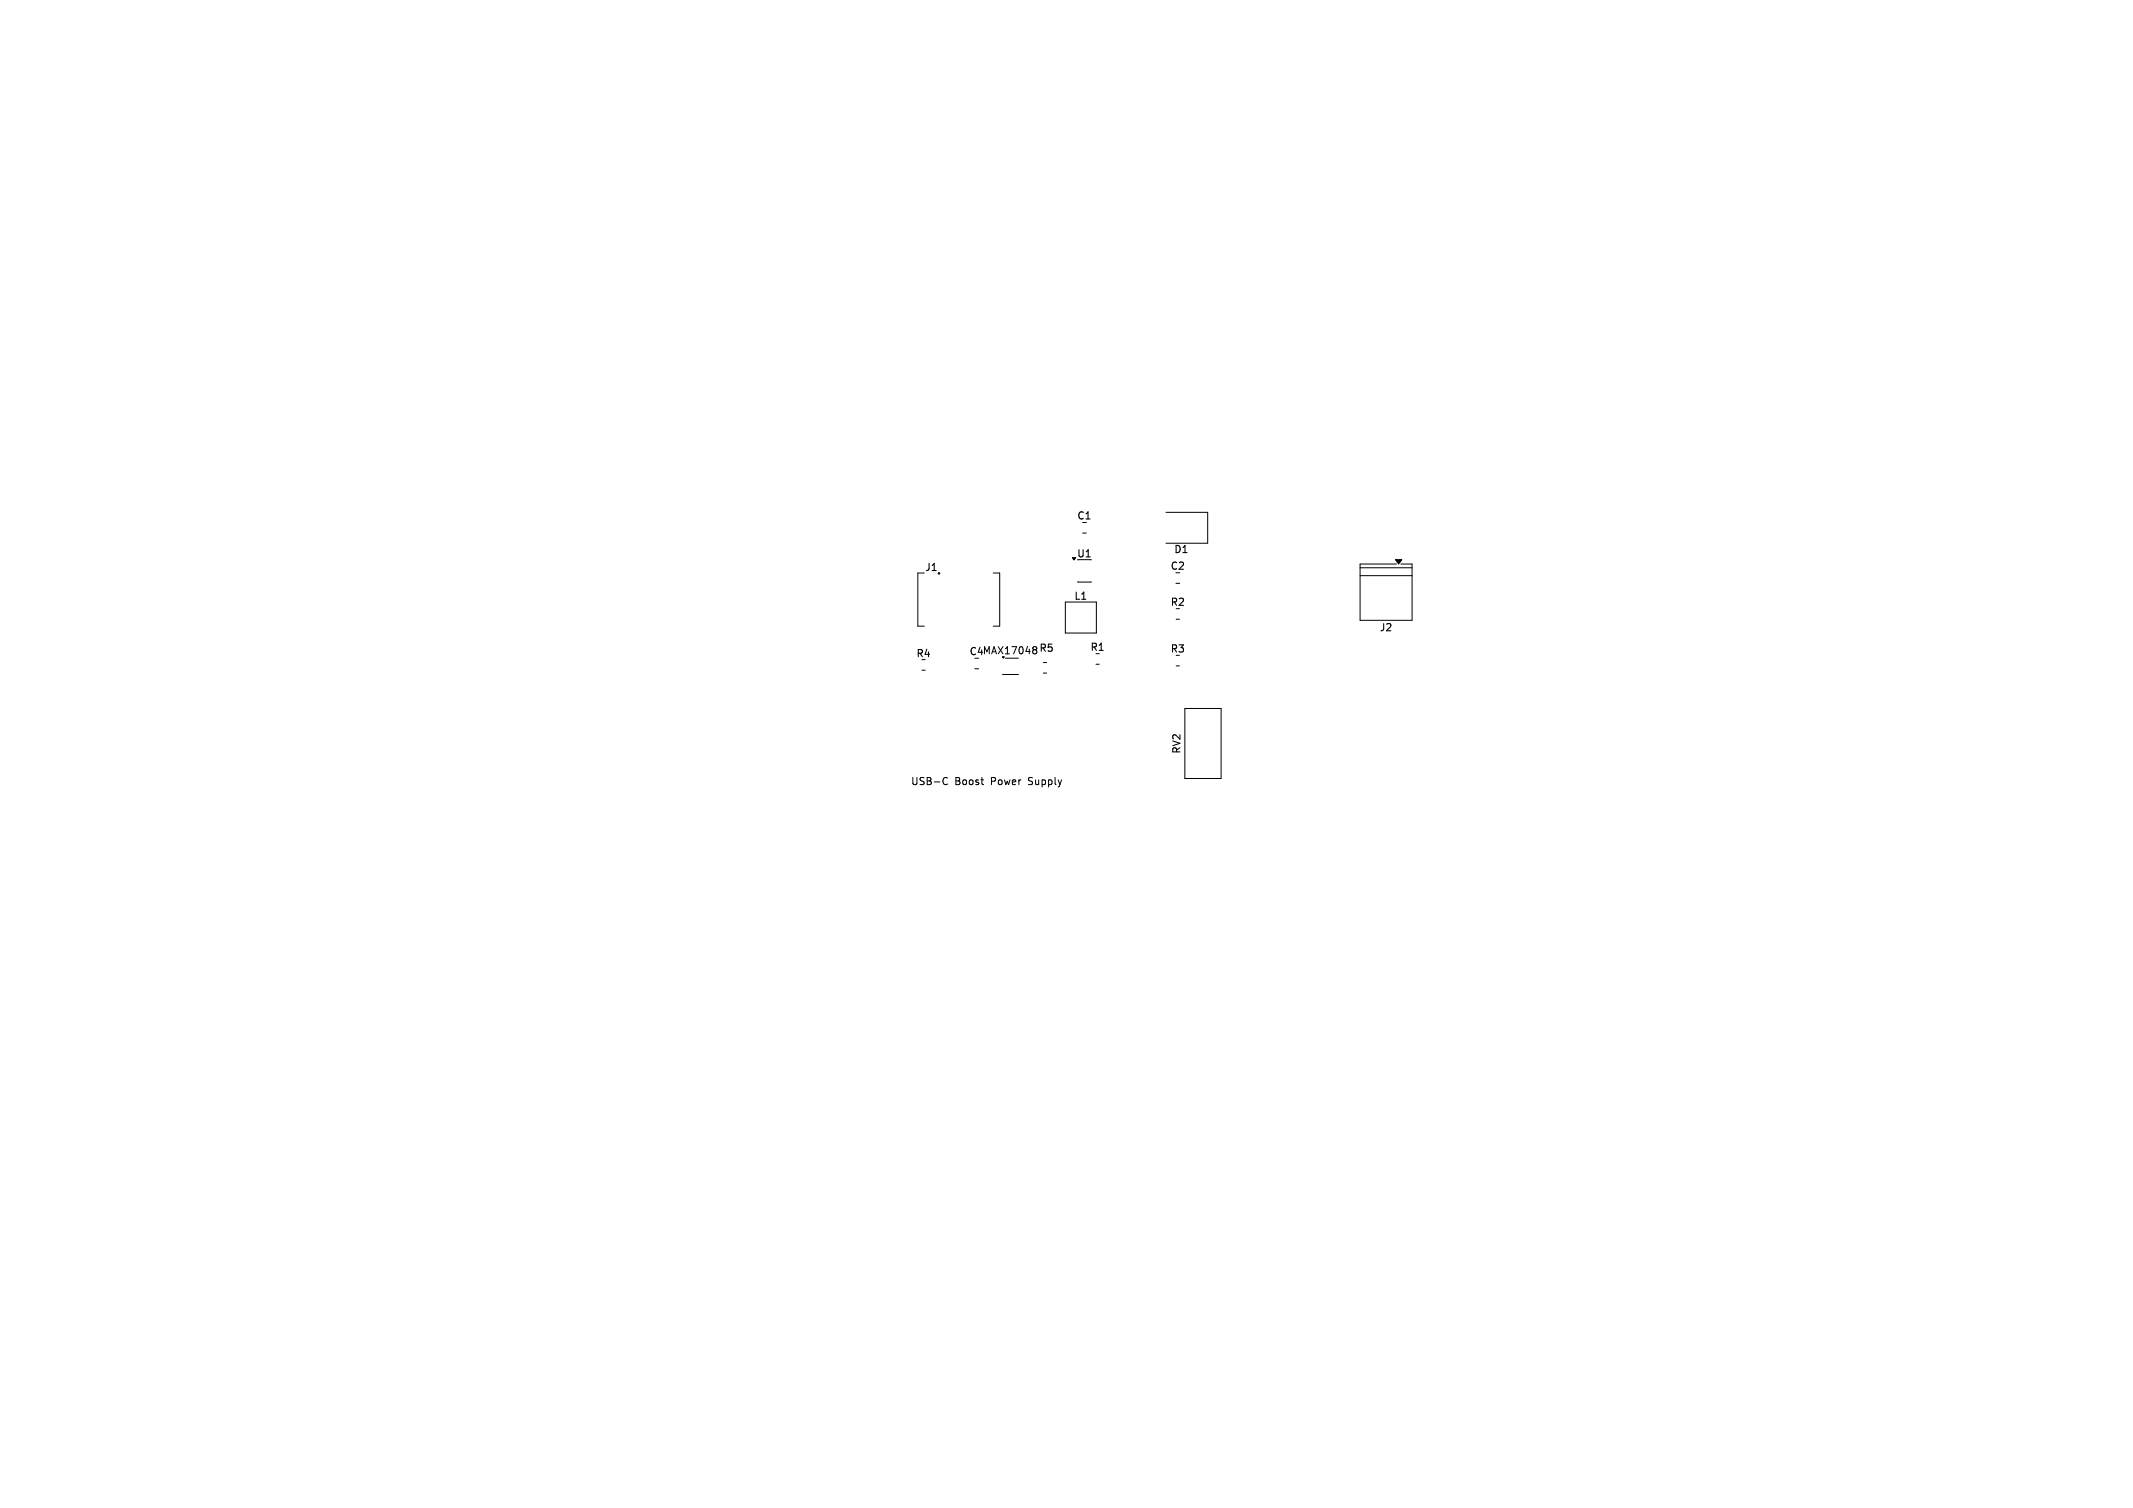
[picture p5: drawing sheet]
<svg xmlns="http://www.w3.org/2000/svg" width="297mm" height="210mm" viewBox="0 0 297 210" stroke-linecap="round" stroke-linejoin="round" font-family="sans-serif">
<defs><g id="words">
<g font-size="1.4">
<text x="149.9" y="77.8">U1</text>
<text x="149.9" y="72.5">C1</text>
<text x="163.4" y="77.2">D1</text>
<text x="128.7" y="79.7">J1</text>
<text x="149.5" y="83.7">L1</text>
<text x="162.9" y="79.5">C2</text>
<text x="162.9" y="84.6">R2</text>
<text x="192" y="88.1">J2</text>
<text x="127.5" y="91.7">R4</text>
<text x="134.9" y="91.4">C4MAX17048</text>
<text x="144.6" y="91">R5</text>
<text x="151.7" y="90.8">R1</text>
<text x="162.9" y="91.1">R3</text>
<text x="164.6" y="105.1" transform="rotate(-90 164.6 105.1)">RV2</text>
<text x="126.8" y="109.4">USB-C</text>
<text x="132.9" y="109.4">Boost</text>
<text x="138" y="109.4">Power</text>
<text x="143.2" y="109.4">Supply</text>
</g>
</g></defs>
<g fill="none" stroke="#000" stroke-width=".14">
<path d="M128.7 79.8h-.9v7.4h.9M138.3 79.8h.9v7.4h-.9M150.1 77.9l1.8 .1M150.7 74.2h.6M162.4 71.4h5.8v4.3h-5.8M189.4 79.1h7.2M194.4 78.5h-5v7.9h7.2v-7.9h-1.6M128.4 93.3h.4M135.7 93.1h.6M139.6 93.9h2.2M144 90.1h.3M144 90.5h.2"/>
<path d="M144.2 90.5h.1M144.3 90.4l-.1 .1M144.3 91l-.3 .1M145.3 93.7h.4M145.3 92.3h.4M148.3 83.8h4.4v4.4h-4.4zM150.1 81h1.8M152.6 92.5h.5M163.7 81.2h.6M163.8 86.2h.4M163.8 92.7h.4M165 98.7h5v9.7h-5z"/>
<path d="M189.4 80.2h7.2M131.5 108.3h.2l.2 .1M131.9 109.2l-.2 .1-.2-.1M136.6 108.6h.4M136.9 109.3h.1"/>
<circle cx="130.8" cy="79.8" r=".11"/>
</g>
<path d="M149.3 77.7h.5l-.3 .3zM194.3 77.9h.9l-.5 .6z" fill="#000" stroke="#000" stroke-width=".14"/>
<use href="#words"/>
</svg>
